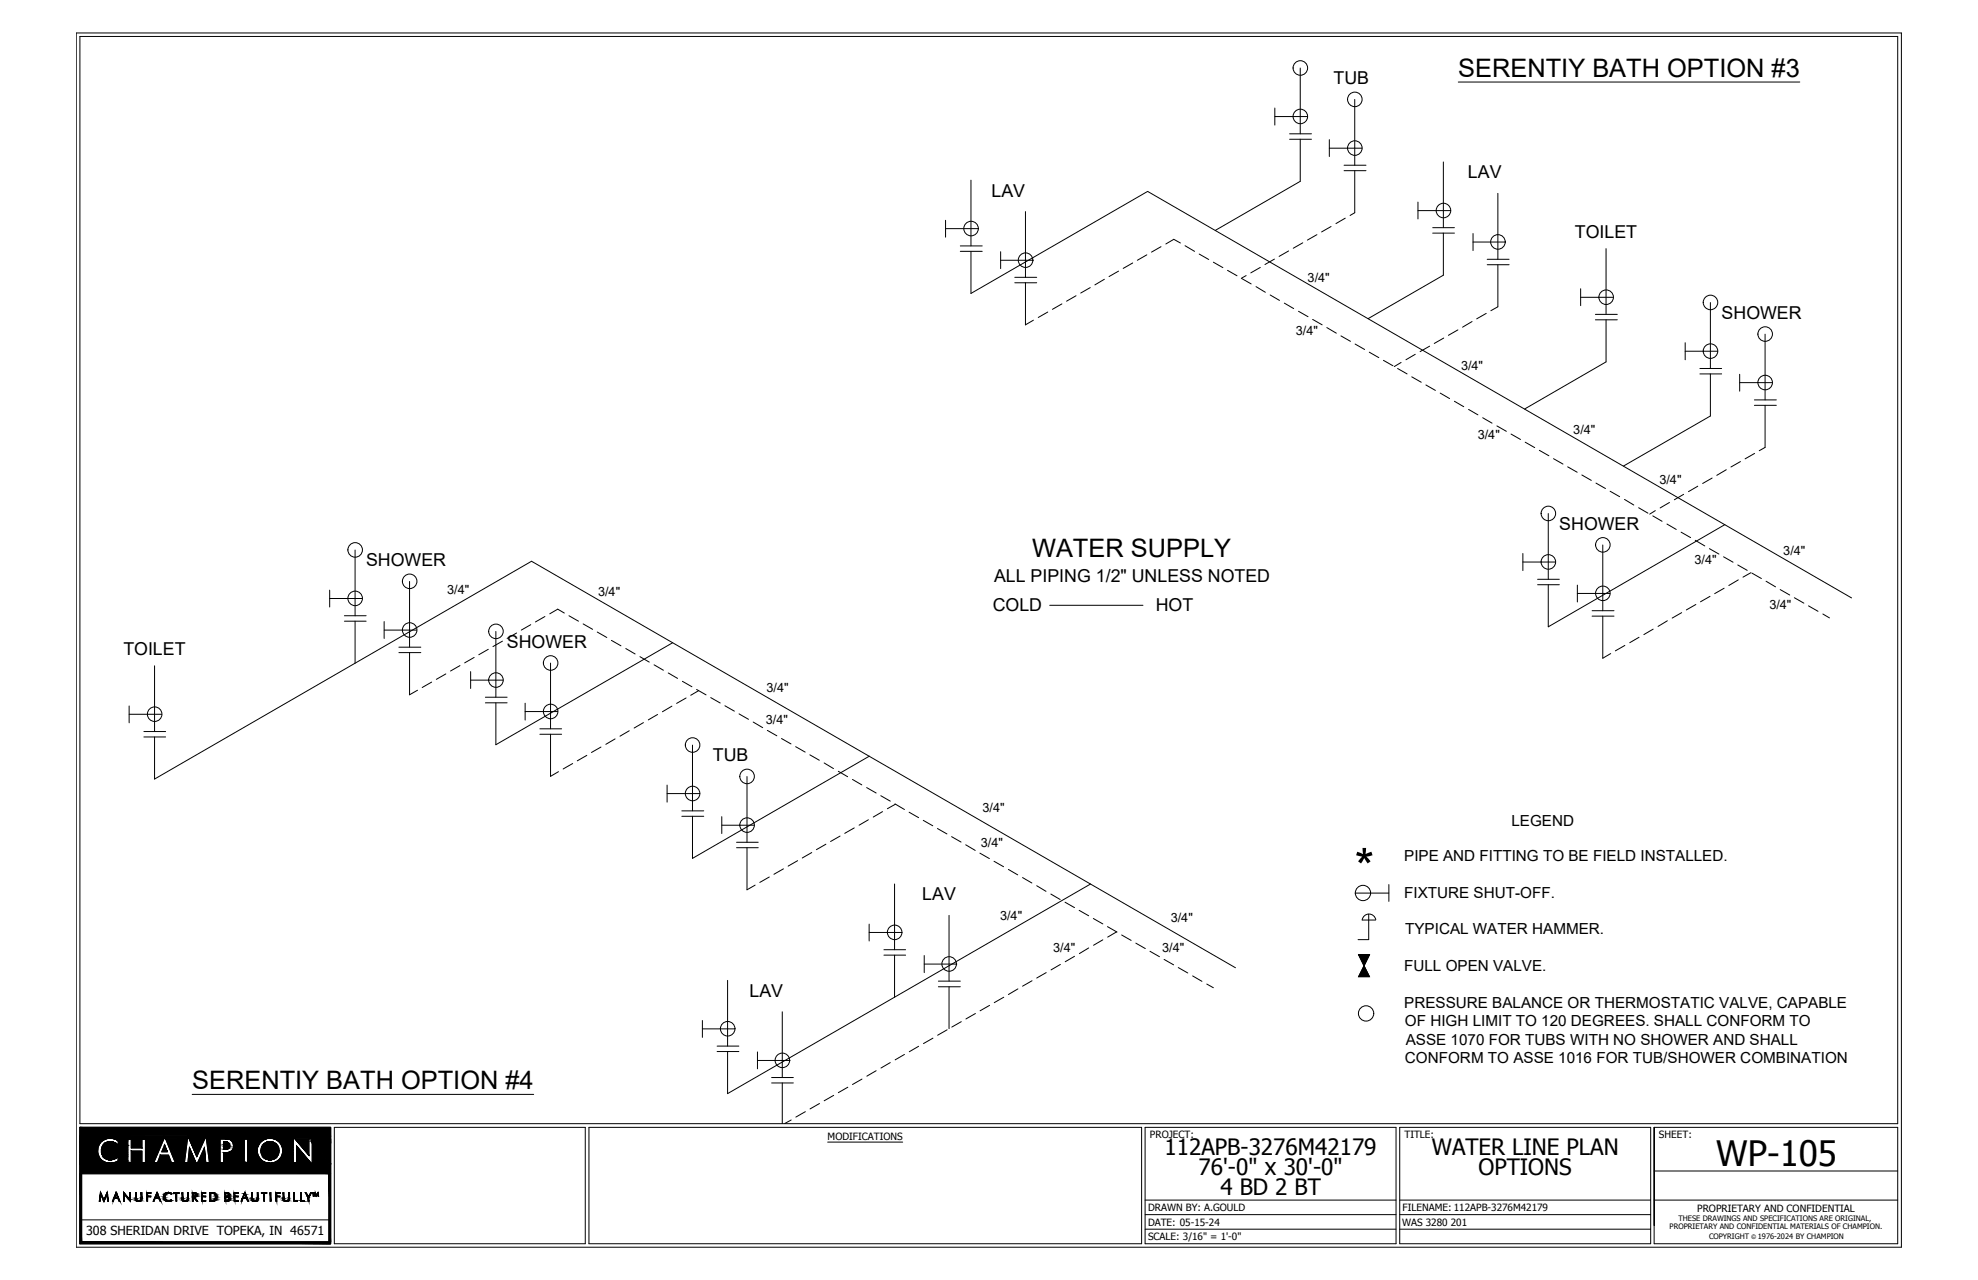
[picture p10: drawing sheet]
<svg xmlns="http://www.w3.org/2000/svg" width="432mm" height="279mm" viewBox="0 0 432 279" stroke-linecap="round" stroke-linejoin="round" font-family="sans-serif">
<defs><g id="words">
<text font-size="11.1" x="295.7" y="193.2">*</text>
<text font-size="7.6" x="374.6" y="254.5">WP-105</text>
<g font-size="5.5">
<text x="318.3" y="16.7">SERENTIY BATH OPTION #3</text>
<text x="225.3" y="121.6">WATER SUPPLY</text>
<text x="42" y="237.7">SERENTIY BATH OPTION #4</text>
</g>
<g font-size="4.9">
<text x="254.2" y="252.2">112APB-3276M42179</text>
<text x="261.7" y="256.6">76'-0&quot; x 30'-0&quot;</text>
<text x="312.5" y="252.2">WATER LINE PLAN</text>
<text x="322.7" y="256.6">OPTIONS</text>
<text x="266.4" y="260.9">4 BD 2 BT</text>
</g>
<g font-size="3.9">
<text x="291.1" y="18.4">TUB</text>
<text x="320.5" y="38.9">LAV</text>
<text x="216.5" y="42.9">LAV</text>
<text x="343.8" y="52">TOILET</text>
<text x="375.8" y="69.6">SHOWER</text>
<text x="340.4" y="115.6">SHOWER</text>
<text x="79.9" y="123.6">SHOWER</text>
<text x="217" y="127.1">ALL PIPING 1/2&quot; UNLESS NOTED</text>
<text x="216.7" y="133.3">COLD</text>
<text x="252.3" y="133.3">HOT</text>
<text x="26.9" y="143">TOILET</text>
<text x="110.7" y="141.4">SHOWER</text>
<text x="155.6" y="166.2">TUB</text>
<text x="201.3" y="196.6">LAV</text>
<text x="163.6" y="217.6">LAV</text>
</g>
<g font-size="3.3">
<text x="329.9" y="180.2">LEGEND</text>
<text x="306.5" y="187.9">PIPE AND FITTING TO BE FIELD INSTALLED.</text>
<text x="306.5" y="196">FIXTURE SHUT-OFF.</text>
<text x="306.7" y="204">TYPICAL WATER HAMMER.</text>
<text x="306.5" y="212">FULL OPEN VALVE.</text>
<text x="306.5" y="220">PRESSURE BALANCE OR THERMOSTATIC VALVE, CAPABLE</text>
<text x="306.7" y="224">OF HIGH LIMIT TO 120 DEGREES. SHALL CONFORM TO</text>
<text x="306.7" y="232">CONFORM TO ASSE 1016 FOR TUB/SHOWER COMBINATION</text>
<text x="306.9" y="228">ASSE 1070 FOR TUBS WITH NO SHOWER AND SHALL</text>
</g>
<g font-size="2.8">
<text x="285.5" y="61.5">3/4&quot;</text>
<text x="282.9" y="73">3/4&quot;</text>
<text x="318.9" y="80.9">3/4&quot;</text>
<text x="322.6" y="95.8">3/4&quot;</text>
<text x="343.5" y="94.7">3/4&quot;</text>
<text x="362.2" y="105.6">3/4&quot;</text>
<text x="369.9" y="123.1">3/4&quot;</text>
<text x="389.3" y="121.2">3/4&quot;</text>
<text x="97.6" y="129.6">3/4&quot;</text>
<text x="130.6" y="130.1">3/4&quot;</text>
<text x="386.2" y="132.9">3/4&quot;</text>
<text x="167.3" y="151">3/4&quot;</text>
<text x="167.2" y="158.1">3/4&quot;</text>
<text x="214.5" y="177.2">3/4&quot;</text>
<text x="214.1" y="184.9">3/4&quot;</text>
<text x="218.3" y="200.8">3/4&quot;</text>
<text x="255.6" y="201.3">3/4&quot;</text>
<text x="229.9" y="207.7">3/4&quot;</text>
<text x="253.7" y="207.9">3/4&quot;</text>
</g>
<text font-size="2.7" x="18.8" y="269.5">308 SHERIDAN DRIVE TOPEKA, IN 46571</text>
<g font-size="2.2">
<text x="180.7" y="248.8">MODIFICATIONS</text>
<text x="251" y="248.5">PROJECT:</text>
<text x="306.6" y="248.5">TITLE:</text>
<text x="362.2" y="248.5">SHEET:</text>
<text x="250.6" y="264.3">DRAWN BY: A.GOULD</text>
<text x="250.6" y="267.5">DATE: 05-15-24</text>
<text x="306.1" y="267.5">WAS 3280 201</text>
<text x="306.2" y="264.3">FILENAME: 112APB-3276M42179</text>
<text x="370.5" y="264.5">PROPRIETARY AND CONFIDENTIAL</text>
<text x="250.6" y="270.7">SCALE: 3/16&quot; = 1'-0&quot;</text>
</g>
<g font-size="1.6">
<text x="364.5" y="268.4">PROPRIETARY AND CONFIDENTIAL MATERIALS OF CHAMPION.</text>
<text x="366.4" y="266.6">THESE DRAWINGS AND SPECIFICATIONS ARE ORIGINAL,</text>
<text x="373.1" y="270.6">COPYRIGHT</text>
<text x="383.8" y="270.6">1976-2024 BY CHAMPION</text>
</g>
<text font-size="1.4" x="382.4" y="270.6">©</text>
</g></defs>
<g fill="none" stroke="#000" stroke-width=".22">
<path d="M16.6 7.2h398.5v265h-398.5zM17.4 8h396.9v237.3h-396.9zM283.8 14.9v14.3M318.3 17.9h74.6M212 39.3v14.4M278.3 23.6v3.7M278.3 25.4h7.1M281.5 30.4h4.8M281.5 29.2h4.8M283.8 30.4v9.2l-18.5 10.7M290.2 30.5v3.7M290.2 32.3h7.1"/>
<path d="M293.4 37.3h4.8M293.4 36.1h4.8M295.7 21.7v14.4M295.7 37.3v9.1l-1 .6M315.1 35.3v14.4M206.4 48.1v3.7M206.4 49.9h7.1M209.6 54.9h4.8M209.6 53.7h4.8M212 54.9v9.2l38.5-22.3 153.7 88.7M218.4 54.9v3.7M218.4 56.8h7.2"/>
<path d="M223.9 46.2v14.3M244.2 59.2l-2.1 1.2M247.3 57.4l-2.1 1.2M250.4 55.6l-2.1 1.2M253.4 53.8l-2 1.2M257.7 53l-1.5-.8-1.7 1.1M258.7 53.6l2.1 1.3M261.8 55.5l2.1 1.1M264.9 57.2l2.1 1.2M268 59l2 1.2M275.1 58.4l-2.1 1.2M278.2 56.6l-2.1 1.1"/>
<path d="M281.3 54.8l-2.1 1.2M284.4 53l-2.1 1.2M287.5 51.2l-2.1 1.2M290.6 49.4l-2.1 1.2M293.7 47.6l-2.1 1.2M309.5 44.1v3.7M309.5 46h7.2M312.8 50.9h4.7M312.8 49.7h4.7M315.1 50.9v9.2l-16.4 9.5M321.6 51v3.7M321.6 52.8h7.1"/>
<path d="M324.7 57.8h4.7M324.7 56.6h4.7M327 42.2v14.4M327 57.8v9.2l-1.5 .8M350.6 54.3v14.3M221.5 61.7h4.8M221.5 60.5h4.8M223.9 61.7v9.2l1.7-1M228.7 68.1l-2 1.2M231.8 66.3l-2.1 1.2M234.9 64.6l-2.1 1.1M238 62.8l-2.1 1.2"/>
<path d="M241.1 61l-2.1 1.2M271.1 60.8l2 1.2M272 60.2l-1 .5M274.2 62.6l2 1.2M277.3 64.4l2 1.2M280.4 66.2l2 1.2M283.5 67.9l2 1.2M286.6 69.7l2 1.2M289.6 71.5l2.1 1.2M292.7 73.3l2.1 1.2M295.8 75.1l2.1 1.2M298.9 76.9l2.1 1.2"/>
<path d="M302 78.7l2.1 1.1M305.9 79.1l-1.5 .9M308.9 77.3l-2 1.2M312.1 75.6l-2.1 1.2M315.2 73.8l-2.1 1.2M318.3 72l-2.1 1.2M321.4 70.2l-2.1 1.2M324.4 68.4l-2 1.2M345.1 63v3.7M345.1 64.9h7.1M348.3 69.8h4.8M348.3 68.6h4.8"/>
<path d="M350.6 69.8v9.2l-17.8 10.3M367.9 74.8v3.7M367.9 76.7h7.1M373.4 66v14.4M385.3 72.9v14.4M305.1 80.4l2.1 1.2M308.2 82.3l2.1 1.1M311.3 84l2.1 1.2M314.4 85.8l2 1.2M317.5 87.6l2 1.2M320.6 89.4l2 1.2M323.7 91.2l2 1.2"/>
<path d="M326.8 93l2 1.1M329.9 94.7l2 1.2M333 96.5l2 1.2M336 98.3l2.1 1.2M371.1 81.6h4.7M371.1 80.4h4.7M373.4 81.6v9.2l-19 10.9M379.8 81.7v3.7M379.8 83.5h7.1M383 88.5h4.8M383 87.3h4.8M383 99l-2 1.2"/>
<path d="M385.3 88.5v9.2l-1.3 .7M338 112.1v14.3M339.1 100.1l2.1 1.2M342.2 101.9l2.1 1.2M345.3 103.7l2.1 1.2M348.4 105.5l2.1 1.1M349.9 119v14.3M351.5 107.2l2.1 1.2M354.6 109l2.1 1.2M357.7 110.8l2 1.2M360.8 112.6l2 1.2M361.4 111.5l-1.3 .7"/>
<path d="M363.9 114.4l2 1.2M364.4 109.7l-2 1.2M367 116.2l2.1 1.1M367.5 107.9l-2 1.2M370.1 117.9l2.1 1.3M370.6 106.1l-2 1.2M373.2 119.8l2 1.1M373.8 104.4l-2.1 1.1M376.6 114.5l-38.6 22.3v-9.2M376.9 102.5l-2.1 1.3M379.9 100.8l-2 1.1M72 128.8v3.7"/>
<path d="M72 130.6h7.1M75.2 135.6h4.7M75.2 134.4h4.7M77.5 120.1v14.3M77.5 135.6v9.2M83.9 135.7v3.7M83.9 137.5h7.1M89.4 126.9v14.4M108.2 137.8v14.4M109.7 140l-2.1 1.1M112.8 138.2l-2.1 1.2M115.9 136.4l-2.1 1.1"/>
<path d="M119 134.6l-2.1 1.2M123.2 133.8l-1.4-.8-1.8 1M124.2 134.4l2.1 1.2M127.3 136.2l2.1 1.2M130.4 138l2.1 1.1M133.5 139.8l2.1 1.2M229.2 132.1h20.3M332.4 120.8v3.7M332.4 122.7h7.2M335.7 127.6h4.7M335.7 126.4h4.7M344.3 127.7v3.7"/>
<path d="M344.3 129.5h7.2M347.6 134.5h4.7M347.6 133.3h4.7M349.9 134.5v9.2l1.7-1M357.8 139.1l-2 1.2M360.9 137.3l-2 1.2M364 135.5l-2.1 1.2M367.1 133.7l-2.1 1.2M370.2 132l-2.1 1.1M373.3 130.2l-2.1 1.2M376.3 121.5l2 1.2M376.4 128.4l-2.1 1.2"/>
<path d="M379.3 123.3l2.1 1.2M379.5 126.6l-2.1 1.2M382.2 125l-1.7 1M382.4 125.1l2.1 1.2M385.5 126.9l2.1 1.2M388.6 128.7l2.1 1.2M391.7 130.5l2.1 1.2M394.8 132.2l2.1 1.2M397.9 134l1.5 .9M28.2 154.1v3.7M28.2 155.9h7.1M31.4 159.7h4.8"/>
<path d="M33.7 145.3v14.4M87.1 142.5h4.8M87.1 141.3h4.8M89.4 142.5v9.1M91.1 150.7l-1.7 1M94.2 148.9l-2 1.2M97.3 147.1l-2.1 1.2M100.4 145.3l-2.1 1.2M102.7 146.6v3.7M102.7 148.5h7.2M103.5 143.5l-2.1 1.2M106 153.4h4.7"/>
<path d="M106 152.2h4.7M106.6 141.7l-2.1 1.2M114.6 153.5v3.7M114.6 155.3h7.2M117.9 159.1h4.7M120.2 144.7v14.4M136.6 141.6l2 1.1M137.4 159.5l-2.1 1.2M139.7 143.3l2 1.2M140.5 157.7l-2.1 1.2M142.8 145.1l2 1.2M143.6 156l-2.1 1.1"/>
<path d="M145.9 146.9l2 1.2M146.7 154.1l-2.1 1.3M146.9 140.3l-38.7 22.3v-9.2M149 148.7l2 1.2M149.8 152.4l-2.1 1.1M152.1 150.5l2 1.2M152.5 150.7l-1.7 1.1M155.2 152.3l2 1.2M158.2 154.1l2.1 1.1M161.3 155.8l2.1 1.2M164.4 157.6l2.1 1.2M167.5 159.4l2.1 1.2"/>
<path d="M354.7 140.9l-2.1 1.2M31.4 160.9h4.8M33.7 160.9v9.2l82.3-47.6 153.7 88.7M117.9 160.3h4.7M120.2 160.3v9.2l1.7-1.1M125 166.7l-2.1 1.2M128.1 164.9l-2.1 1.2M131.2 163.1l-2.1 1.2M134.3 161.3l-2.1 1.2M145.6 171.4v3.7M145.6 173.2h7.2M148.8 178.2h4.8"/>
<path d="M148.8 177h4.8M151.2 162.6v14.4M157.6 178.3v3.6M163.1 169.5v14.4M170.6 161.2l2.1 1.2M173.7 163l2.1 1.2M176.8 164.8l2.1 1.1M179.9 166.5l2 1.3M183 168.4l2 1.1M186.1 170.1l2 1.2M189.2 171.9l2.1 1.2M189.6 178.9l-2.1 1.2"/>
<path d="M189.8 165.1l-38.6 22.3v-9.2M192.3 173.7l2.1 1.2M192.7 177.2l-2.1 1.2M195.4 175.5l2 1.2M195.5 175.6l-1.8 .9M198.5 177.3l2 1.2M201.5 179.1l2.1 1.2M157.6 180.1h7.1M160.8 185h4.7M160.8 183.9h4.7M163.1 185v9.2l1.7-1M167.9 191.4l-2 1.2"/>
<path d="M171 189.7l-2 1.1M174.1 187.9l-2.1 1.2M177.2 186.1l-2.1 1.2M180.3 184.3l-2.1 1.2M183.4 182.5l-2.1 1.2M186.5 180.7l-2.1 1.2M195.3 193v14.3M204.6 180.8l2.1 1.2M207.2 199.8v14.4M207.7 182.6l2.1 1.2M210.8 184.4l2.1 1.2M213.9 186.2l2.1 1.2"/>
<path d="M217 188l2.1 1.2M220.1 189.8l2.1 1.2M223.2 191.6l2.1 1.1M226.3 193.3l2 1.3M229.4 195.2l2 1.1M232.5 196.9l2.1 1.2M235.6 198.7l2.1 1.2M238.1 193l-79.3 45.7v-9.2M295.8 194.9h7.4M298.8 199.6v5.5h-2.3M303.2 193.1v3.7M158.8 214v14.3"/>
<path d="M189.7 201.7v3.7M189.7 203.5h7.1M193 208.5h4.7M193 207.3h4.7M195.3 208.5v9.2M201.8 208.6v3.7M201.8 210.4h7.1M204.9 215.4h4.7M204.9 214.2h4.7M207.2 215.4v9.1M216 219.5l-2 1.1M219.1 217.7l-2.1 1.2"/>
<path d="M222.2 215.9l-2.1 1.2M225.3 214.1l-2.1 1.2M228.4 212.3l-2.1 1.2M231.5 210.5l-2.1 1.2M234.6 208.7l-2.1 1.2M237.7 206.9l-2.1 1.3M238.7 200.5l2 1.2M240.7 205.1l-2 1.2M241.8 202.3l2 1.2M243.8 203.4l-2 1.2M244.9 204.1l2 1.2M247.9 205.9l2.1 1.2"/>
<path d="M251 207.6l2.1 1.2M254.1 209.4l2.1 1.2M257.2 211.2l2.1 1.2M260.3 213l2.1 1.2M263.4 214.8l1.5 .8M296.6 208.4h2.4l-1.2 2.4 1.2 2.4h-2.4l1.2-2.4zM296.6 208.4h2.4zM297.3 200.8h3M297.4 200.8a1.5 1.5 0 0 1 1.5-1.3 1.5 1.5 0 0 1 1.4 1.3M42 238.9h74.5M153.3 222.8v3.6M153.3 224.6h7.1"/>
<path d="M156.5 229.5h4.8M156.5 228.3h4.8M165.4 229.6v3.7M165.4 231.5h7.1M168.4 236.4h4.8M168.4 235.2h4.8M170.8 220.9v14.3M170.8 236.4v8.8M182 239.1l-2.1 1.2M185.1 237.3l-2.1 1.2M188.2 235.5l-2.1 1.2M191.3 233.7l-2.1 1.2"/>
<path d="M194.4 231.9l-2.1 1.2M197.4 230.2l-2 1.2M200.5 228.4l-2 1.2M203.7 226.6l-2.1 1.2M206.8 224.8l-2.1 1.2M209.8 223l-2 1.2M212.9 221.2l-2 1.2M17.4 246.1h54.8v25.4h-54.8zM17.8 256.2h54v14.9h-54zM22.1 249.2a2.84 2.84 0 0 1 3.7-.1v.9a2.07 2.07 0 0 0-3.2-.1 2.07 2.07 0 0 0 .7 3.2 2.55 2.55 0 0 0 2.5-.6v.9a2.8 2.8 0 0 1-3.8-.4 2.8 2.8 0 0 1 .1-3.8zM27.9 248.6h.8v2h2.3v-2h.7v5.2h-.7v-2.6h-2.3v2.6h-.8zM35.9 249.9l.6 1.5h-1.2z"/>
<path d="M36 248.2l2.3 5.6h-.9l-.6-1.7h-1.8l-.6 1.7h-.8zM41 247.9l2 4.6 2-4.6 .7 5.9h-.8l-.3-3.3-1.6 3.7-1.6-3.7-.4 3.3h-.7zM48 248.6h1.1a1.53 1.53 0 0 1 1.9 1.4 1.53 1.53 0 0 1-1.8 1.6h-.4v2.2h-.8zM48.8 249.3a.93 .93 0 0 1 1.1 .2 .93 .93 0 0 1 .2 1 1.13 1.13 0 0 1-1.3 .4zM53.3 248.6h.8v5.2h-.8zM53.5 253.6h.1M64 248.1l3.4 4.1v-3.6h.8v5.6l-3.5-4.1v3.7h-.7zM68.7 248.9l.3 .1v.3l-.1-.2-.2 .2zM68.8 248.9l.2 .2h-.2zM69 249.1h.1M73 246.1h54.8v25.4h-54.8zM128.6 246.1h120.6v25.4h-120.6z"/>
<path d="M172.7 244.5l-1.4 .7M175.8 242.7l-2.1 1.1M178.9 240.9l-2.1 1.2M180.7 249.3h16.4M250 246.1h54.8v25.4h-54.8zM305.6 246.1h54.7v25.4h-54.7zM361.1 246.1h53.2v25.4h-53.2v-25.4v21.4M361.1 255.6h53.2M17.8 266.3h54M21.9 260.2l.8 1.7 .7-1.7 .3 2h-.2l-.1-1.4-.7 1.5-.7-1.5-.2 1.4h-.1zM25.4 260.2l.8 2h-.2l-.3-.6h-.7l-.3 .6h-.1zM25.4 260.6l.3 .9h-.7z"/>
<path d="M27 260.2l1.3 1.6v-1.5h.2v2l-1.4-1.6v1.5h-.1zM29.6 260.3h.2v1.3a.51 .51 0 0 0 .5 .5 .51 .51 0 0 0 .5-.5v-1.3h.2v1.2a.7 .7 0 0 1-.7 .8 .7 .7 0 0 1-.7-.8zM32 260.3h1v.2h-.8v.6h.7v.1h-.7v1h-.2zM34.3 260.6l.3 .9h-.6zM34.3 260.2l.8 2h-.2l-.2-.6h-.8l-.3 .6h-.2zM36 260.6l.8-.3 .6 .2v.2a.85 .85 0 0 0-1.2 0 .85 .85 0 0 0 0 1.2 .85 .85 0 0 0 1.2 0 .84 .84 0 0 1-1.2 .2l-.1-.1a1.07 1.07 0 0 1-.1-1.4zM37.9 260.3h1.2v.2h-.5v1.7h-.2v-1.7h-.5zM39.8 260.3h.1v1.3a.51 .51 0 0 0 .5 .5 .51 .51 0 0 0 .5-.5v-1.3h.2v1.2a.68 .68 0 0 1-.7 .8 .68 .68 0 0 1-.6-.8zM42 260.3a.61 .61 0 0 1 .8 .1 .61 .61 0 0 1 0 .8l-.3 .1 .6 .9h-.2l-.7-.9v.9h-.2zM42.2 260.5a.39 .39 0 0 1 .6 .3 .39 .39 0 0 1-.6 .4zM44 260.3h.9v.2h-.7v.6h.7v.1h-.7v.8h.7v.2h-.9zM45.8 260.3a1.03 1.03 0 0 1 1.4 .6 1.03 1.03 0 0 1-.6 1.3h-.8z"/>
<path d="M46 260.5a.84 .84 0 0 1 1.1 .8 .84 .84 0 0 1-1.1 .8zM49.1 260.3a.64 .64 0 0 1 .7 0 .64 .64 0 0 1 .3 .7l-.3 .2a.54 .54 0 0 1 .4 .7 .54 .54 0 0 1-.8 .3h-.3zM49.3 261.3a.45 .45 0 0 1 .6 .1 .45 .45 0 0 1 0 .6l-.6 .1zM49.3 260.5a.42 .42 0 0 1 .5 0 .42 .42 0 0 1 0 .6l-.5 .1zM51.1 260.3h.9v.2h-.7v.6h.7v.1h-.7v.8h.7v.2h-.9zM53.4 260.6l.4 .9h-.7zM53.5 260.2l.8 2h-.2l-.3-.6h-.8l-.2 .6h-.2zM54.9 260.3h.2v1.3a.53 .53 0 0 0 .5 .5 .53 .53 0 0 0 .6-.5v-1.3h.1v1.2a.7 .7 0 0 1-.7 .8 .7 .7 0 0 1-.7-.8zM57.1 260.3h1.2v.2h-.6v1.7h-.1v-1.7h-.5zM59 260.3h.1v1.9h-.1zM59 262.2h.1M60.2 260.3h1v.2h-.8v.6h.7v.1h-.7v1h-.2z"/>
<path d="M61.8 260.3h.2v1.3a.51 .51 0 0 0 .5 .5 .51 .51 0 0 0 .5-.5v-1.3h.2v1.2a.7 .7 0 0 1-.7 .8 .7 .7 0 0 1-.7-.8zM64.1 260.3h.2v1.7h.6v.2h-.8zM65.6 260.3h.2v1.7h.6v.2h-.8zM66.6 260.3h.2l.6 .9 .5-.9h.1l-.6 1.1v.8h-.2v-.8zM68.2 260.4h.5h-.2v.7l-.1-.7zM68.8 260.3l.3 .7 .3-.7 .2 .8-.2-.6-.3 .6-.2-.6-.2 .6zM250 268.3h54.8M250 265.1h54.8M250 262h54.8M305.6 268.3h54.7M305.6 265.1h54.7M305.6 262h54.7"/>
<path d="M361.1 262h53.2"/>
<circle cx="283.9" cy="14.8" r="1.59"/>
<circle cx="283.9" cy="25.4" r="1.59"/>
<circle cx="295.8" cy="21.7" r="1.59"/>
<circle cx="295.8" cy="32.3" r="1.59"/>
<circle cx="212" cy="49.9" r="1.59"/>
<circle cx="223.9" cy="56.8" r="1.59"/>
<circle cx="315.1" cy="46" r="1.59"/>
<circle cx="327" cy="52.8" r="1.59"/>
<circle cx="350.6" cy="64.9" r="1.59"/>
<circle cx="373.4" cy="66" r="1.59"/>
<circle cx="373.4" cy="76.6" r="1.59"/>
<circle cx="385.3" cy="72.9" r="1.59"/>
<circle cx="385.3" cy="83.5" r="1.59"/>
<circle cx="338" cy="112.1" r="1.59"/>
<circle cx="349.9" cy="118.9" r="1.59"/>
<circle cx="77.5" cy="120" r="1.59"/>
<circle cx="77.5" cy="130.6" r="1.59"/>
<circle cx="89.4" cy="137.5" r="1.59"/>
<circle cx="89.4" cy="126.9" r="1.59"/>
<circle cx="108.3" cy="137.8" r="1.59"/>
<circle cx="338" cy="122.7" r="1.59"/>
<circle cx="349.9" cy="129.5" r="1.59"/>
<circle cx="33.8" cy="155.9" r="1.59"/>
<circle cx="108.3" cy="148.4" r="1.59"/>
<circle cx="120.2" cy="155.3" r="1.59"/>
<circle cx="120.2" cy="144.7" r="1.59"/>
<circle cx="151.2" cy="173.2" r="1.59"/>
<circle cx="151.2" cy="162.6" r="1.59"/>
<circle cx="163.1" cy="169.5" r="1.59"/>
<circle cx="163.1" cy="180.1" r="1.59"/>
<circle cx="297.5" cy="194.9" r="1.67"/>
<circle cx="195.3" cy="203.5" r="1.59"/>
<circle cx="207.2" cy="210.4" r="1.59"/>
<circle cx="158.9" cy="224.6" r="1.59"/>
<circle cx="170.8" cy="231.5" r="1.59"/>
<circle cx="298.2" cy="221.2" r="1.67"/>
<circle cx="58.9" cy="251.2" r="2.75"/>
<circle cx="58.9" cy="251.2" r="2"/>
<circle cx="68.9" cy="249.1" r=".38"/>
<circle cx="68.9" cy="249.1" r=".35"/>
</g>
<g fill="#000" stroke="#000" stroke-width=".22">
<path d="M296.6 208.4h2.4l-1.2 2.4zM297.8 210.8l1.2 2.4h-2.4zM23.3 253.1h1.5zM23.8 253.2h.6zM35.9 249.9l.1 .1zM58.6 253.2h.7zM64.4 248.6l3 3.5zM64.4 248.6h3v3.5zM68.8 249.1h.2zM69 249.3h.2zM22.5 261.9h.3l-.1 .4zM22.5 261.9l.2 .4z"/>
<path d="M36.6 262.3h.3zM36.7 260.3h.1zM37.3 262h.1zM42.5 261.2h.3zM46.7 262h.3zM47 260.9h.2zM49.8 261.4h.3zM50 261.5h.2z"/>
<path d="M17.4 248.5h18.4zM17.4 248.5h18.4z"/>
<path d="M17.4 253.9h6.6zM17.4 253.9h6.6z"/>
<path d="M17.4 254.2h25.6zM17.4 254.2h25.6z"/>
<path d="M17.4 256.2l.4 14.9v-14.9zM17.4 256.2l.4 14.9h-.4z"/>
<path d="M17.4 251.2l3.9 .3v-.3zM17.4 251.2l3.9 .3h-3.9z"/>
<path d="M17.4 251.5l4 .4-.1-.4zM17.4 251.5l4 .4h-4z"/>
<path d="M17.4 250.8l3.9 .4 .1-.4zM17.4 250.8l3.9 .4h-3.9z"/>
<path d="M17.4 250.4l4 .4v-.4zM17.4 250.4l4 .4h-4z"/>
<path d="M17.4 251.9l4.1 .4-.1-.4zM17.4 251.9l4.1 .4h-4.1z"/>
<path d="M17.4 250.1l4 .3 .1-.3zM17.4 250.1l4 .3h-4z"/>
<path d="M17.4 252.3l4.2 .2-.1-.2zM17.4 252.3l4.2 .2h-4.2z"/>
<path d="M17.4 252.5l4.4 .4-.2-.4zM17.4 252.5l4.4 .4h-4.4z"/>
<path d="M17.4 249.8l4.1 .3 .2-.3zM17.4 249.8l4.1 .3h-4.1z"/>
<path d="M17.4 252.9l4.7 .3-.3-.3zM17.4 252.9l4.7 .3h-4.7z"/>
<path d="M17.4 249.4l4.3 .4 .2-.4zM17.4 249.4l4.3 .4h-4.3z"/>
<path d="M17.4 249.2l4.5 .2 .2-.2zM17.4 249.2l4.5 .2h-4.5z"/>
<path d="M17.4 253.2l4.9 .1-.2-.1zM17.4 253.2l4.9 .1h-4.9z"/>
<path d="M17.4 253.3l5.2 .2-.3-.2zM17.4 253.3l5.2 .2h-5.2z"/>
<path d="M17.4 249l4.7 .2 .3-.2zM17.4 249l4.7 .2h-4.7z"/>
<path d="M22.5 250h5.4zM22.5 250h5.4z"/>
<path d="M17.4 253.5l5.6 .2-.4-.2zM17.4 253.5l5.6 .2h-5.6z"/>
<path d="M17.4 248.8l5 .2 .3-.2zM17.4 248.8l5 .2h-5z"/>
<path d="M17.4 248.7l5.3 .1 .3-.1zM17.4 248.7l5.3 .1h-5.3z"/>
<path d="M17.4 253.7l5.9 .1-.3-.1zM17.4 253.7l5.9 .1h-5.9z"/>
<path d="M17.4 253.8l6.3 .1zM17.4 253.8l6.3 .1z"/>
<path d="M17.4 248.5l5.6 .2 .4-.2zM17.4 248.5l5.6 .2h-5.6z"/>
<path d="M17.4 253.9h6.6zM17.4 253.9h6.6z"/>
<path d="M17.4 248.5h6.3zM17.4 248.5h6z"/>
<path d="M23.8 253.2h.3zM24 253.2h.1z"/>
<path d="M17.4 248.5h6.6zM17.4 248.5h6.3z"/>
<path d="M24.1 249.2h.3zM23.7 249.2h.7z"/>
<path d="M23.7 249.2h.8zM23.7 249.2h.8z"/>
<path d="M23.6 253.2h.9zM23.6 253.2h.8z"/>
<path d="M23.7 249.2l1 .1zM23.4 249.3h1.3z"/>
<path d="M23.4 249.3h1.4zM23.3 249.3h1.5z"/>
<path d="M23.4 253.1h1.3zM23.4 253.1l1.1 .1z"/>
<path d="M23.3 253.1h1.5zM23.3 253.1h1.4z"/>
<path d="M23.3 249.3l1.6 .1zM23.2 249.4h1.7z"/>
<path d="M23.2 253h1.7zM23.2 253l1.6 .1zM23.3 253.1h1.5z"/>
<path d="M24.9 253.8h17.9zM24.9 253.8h17.9z"/>
<path d="M23.2 249.4h1.8zM23.1 249.4h1.9z"/>
<path d="M23.1 249.4l2.1 .2-.2-.2zM22.9 249.6l.2-.2 2.1 .2z"/>
<path d="M23 252.9l1.9 .1 .2-.1zM23 252.9l1.9 .1h-1.7z"/>
<path d="M22.9 249.6h2.4zM22.9 249.6h2.4z"/>
<path d="M22.9 252.9h2.3zM22.9 252.9h2.2z"/>
<path d="M22.9 249.6l2.6 .1-.2-.1zM22.7 249.7l.2-.1 2.6 .1z"/>
<path d="M22.8 252.7l2.4 .2 .2-.2zM22.8 252.7l2.4 .2h-2.3z"/>
<path d="M22.7 249.7l3.1 .3-.3-.3zM22.7 249.7l3.1 .3h-3.3z"/>
<path d="M22.7 252.6h2.9zM22.7 252.6l2.7 .1z"/>
<path d="M22.6 252.6h3zM22.6 252.6h3z"/>
<path d="M22.5 252.5l3.1 .1 .2-.1zM22.5 252.5l3.1 .1h-3z"/>
<path d="M24.9 248.6h3zM24.9 248.6h3z"/>
<path d="M25 248.6l2.9 .2v-.2zM25 248.6l2.9 .2h-2.5z"/>
<path d="M25.4 248.8l2.5 .2v-.2zM25.4 248.8l2.5 .2h-2.2z"/>
<path d="M25.7 249l2.2 .1v-.1zM25.7 249l2.2 .1h-2.1z"/>
<path d="M25.8 249.1l2.1 .9v-.9zM25.8 249.1l2.1 .9h-2.1z"/>
<path d="M22.5 250l5.4 .3v-.3zM22.5 250l5.4 .3h-5.6z"/>
<path d="M22.3 250.3l5.6 .3v-.3zM22.3 250.3l5.6 .3h-5.7z"/>
<path d="M22.2 250.6l5.7 .3v-.3zM22.2 250.6l5.7 .3h-5.8z"/>
<path d="M22.1 250.9l5.8 .3v-.3zM22.1 250.9l5.8 .3h-5.8z"/>
<path d="M22.1 251.2l5.8 .3v-.3zM22.1 251.2l5.8 .3h-5.8z"/>
<path d="M22.1 251.5l5.8 .4v-.4zM22.1 251.5l5.8 .4h-5.7z"/>
<path d="M22.2 251.9l5.7 .1v-.1zM22.2 251.9l5.7 .1h-5.6z"/>
<path d="M22.3 252l5.6 .3v-.3zM22.3 252l5.6 .3h-5.5z"/>
<path d="M22.4 252.3l5.5 .2v-.2zM22.4 252.3l5.5 .2h-5.4z"/>
<path d="M25.8 252.5l2.1 .9v-.9zM25.8 252.5l2.1 .9h-2.1z"/>
<path d="M25.8 253.4l2.1 .2v-.2zM25.4 253.6l.4-.2 2.1 .2z"/>
<path d="M25.4 253.6l2.5 .1v-.1zM25 253.7l.4-.1 2.5 .1z"/>
<path d="M25 253.7l2.9 .1zM24.9 253.8h3z"/>
<path d="M28.7 248.6l2.3 2v-2zM28.7 248.6l2.3 2h-2.3z"/>
<path d="M28.7 251.2l2.3 2.6v-2.6zM28.7 251.2l2.3 2.6h-2.3z"/>
<path d="M24.8 248.6h11zM24.8 248.6h11z"/>
<path d="M31.7 248.6l1.9 5.2 2.2-5.2zM31.7 248.6l1.9 5.2h-1.9z"/>
<path d="M24 248.5h11.8zM24 248.5h11.8z"/>
<path d="M24.5 248.5h11.3zM24.5 248.5l11.3 .1z"/>
<path d="M35.9 250l.6 1.4zM35.9 250l.6 1.4h-1.2z"/>
<path d="M17.4 248.2l18.4 .3 .2-.3zM17.4 248.2l18.4 .3h-18.4z"/>
<path d="M35 252.1l2.4 1.7-.6-1.7zM35 252.1l2.4 1.7h-3z"/>
<path d="M36.1 248.5l4.2 5.3 .6-5.3zM36.1 248.5l4.2 5.3h-2z"/>
<path d="M36 248.2l4.9 .3 .1-.3zM36 248.2l4.9 .3h-4.8z"/>
<path d="M41 247.9h31.2zM41 247.9h31.2z"/>
<path d="M17.4 247.9l23.6 .3v-.3zM17.4 247.9l23.6 .3h-23.6z"/>
<path d="M41.4 250.5l1.4 3.3zM41.4 250.5l1.4 3.3h-1.8z"/>
<path d="M24.9 253.8l17.9 .1zM24.5 253.9h18.3z"/>
<path d="M24.5 253.9h18.3zM24.1 253.9h18.7z"/>
<path d="M24.1 253.9h18.7zM24.1 253.9h18.7z"/>
<path d="M24.1 253.9h18.7zM24 253.9h18.8z"/>
<path d="M17.4 253.9l25.6 .3-.2-.3zM17.4 253.9l25.6 .3h-25.6z"/>
<path d="M43 254.2h29.2zM43 254.2h29.2z"/>
<path d="M43.1 253.9h24.8zM43.1 253.9h24.8z"/>
<path d="M44.6 250.5l.3 3.3zM44.6 250.5l.3 3.3h-1.8z"/>
<path d="M41 247.9l2 4.6 2-4.6zM41 247.9l2 4.6z"/>
<path d="M45 248.5h13.9zM45 248.5h13.9z"/>
<path d="M45 248.6l3 5.2v-5.2zM45 248.6l3 5.2h-2.3z"/>
<path d="M48.8 249.3h.6zM48.8 249.3h.6z"/>
<path d="M48.8 249.3h.9zM48.8 249.3h.9zM48.8 249.3h.9zM48.8 249.3h.9z"/>
<path d="M48.8 250.9h.6zM48.8 250.9h.2z"/>
<path d="M48.8 249.3l1.2 .2-.3-.2zM48.8 249.3l1.2 .2h-1.2z"/>
<path d="M48.8 250.8h.9zM48.8 250.8l.6 .1z"/>
<path d="M48.8 249.5l1.3 .3-.1-.3zM48.8 249.5l1.3 .3h-1.3z"/>
<path d="M48.8 250.7l.9 .1 .3-.1zM48.8 250.7l.9 .1h-.9z"/>
<path d="M48.8 250.5l1.2 .2 .1-.2zM48.8 250.5l1.2 .2h-1.2z"/>
<path d="M48.8 249.8h1.3zM48.8 249.8h1.3z"/>
<path d="M48.8 249.8l1.4 .3-.1-.3zM48.8 249.8l1.4 .3h-1.4z"/>
<path d="M48.8 250.1l1.4 .1zM48.8 250.1l1.4 .1z"/>
<path d="M48.8 250.2l1.3 .3 .1-.3zM48.8 250.2l1.3 .3h-1.3z"/>
<path d="M49.1 248.6h4.2zM49.1 248.6h4.2z"/>
<path d="M49.6 248.6h3.7zM49.6 248.6h3.7z"/>
<path d="M49.9 248.6l3.4 .2v-.2zM49.9 248.6l3.4 .2h-3z"/>
<path d="M50.3 248.8l3 .1zM50.3 248.8l3 .1z"/>
<path d="M50.4 248.9l2.9 .3v-.3zM50.4 248.9l2.9 .3h-2.6z"/>
<path d="M50.7 249.2l2.6 .2v-.2zM50.7 249.2l2.6 .2h-2.5z"/>
<path d="M50.8 249.4l2.5 .4v-.4zM50.8 249.4l2.5 .4h-2.4z"/>
<path d="M50.9 249.8l2.4 .3v-.3zM50.9 249.8l2.4 .3h-2.3z"/>
<path d="M51 250.1l2.3 .4v-.4zM51 250.1l2.3 .4h-2.4z"/>
<path d="M50.9 250.5l2.4 .4v-.4zM50.9 250.5l2.4 .4h-2.5z"/>
<path d="M50.8 250.9l2.5 .3v-.3zM50.8 250.9l2.5 .3h-2.8z"/>
<path d="M50.5 251.2h2.8zM50.5 251.2h2.8z"/>
<path d="M50.5 251.2l2.8 .2v-.2zM50.2 251.4l.3-.2 2.8 .2z"/>
<path d="M50.2 251.4l3.1 .1v-.1zM49.9 251.5l.3-.1 3.1 .1z"/>
<path d="M49.9 251.5l3.4 .1zM49.4 251.6h3.9z"/>
<path d="M49.4 251.6h3.9zM49.2 251.6h4.1z"/>
<path d="M48.8 251.6l4.5 2.2v-2.2zM48.8 251.6l4.5 2.2h-4.5z"/>
<path d="M54.1 250.8l2.1 .4v-.4zM54.1 250.8l2.1 .4h-2.1z"/>
<path d="M54.1 251.2l2.1 .3v-.3zM54.1 251.2l2.1 .3h-2.1z"/>
<path d="M54.1 251.5l2.2 .4-.1-.4zM54.1 251.5l2.2 .4h-2.2z"/>
<path d="M54.1 250.4l2.1 .4 .1-.4zM54.1 250.4l2.1 .4h-2.1z"/>
<path d="M54.1 251.9l2.3 .3-.1-.3zM54.1 251.9l2.3 .3h-2.3z"/>
<path d="M54.1 250.1l2.2 .3 .1-.3zM54.1 250.1l2.2 .3h-2.2z"/>
<path d="M54.1 252.2l2.4 .3-.1-.3zM54.1 252.2l2.4 .3h-2.4z"/>
<path d="M54.1 252.5l2.6 .3-.2-.3zM54.1 252.5l2.6 .3h-2.6z"/>
<path d="M54.1 249.8l2.3 .3 .2-.3zM54.1 249.8l2.3 .3h-2.3z"/>
<path d="M54.1 252.8l2.9 .3-.3-.3zM54.1 252.8l2.9 .3h-2.9z"/>
<path d="M54.1 249.5l2.5 .3 .2-.3zM54.1 249.5l2.5 .3h-2.5z"/>
<path d="M54.1 249.3l2.7 .2 .2-.2zM54.1 249.3l2.7 .2h-2.7z"/>
<path d="M54.1 253.1l3.1 .2-.2-.2zM54.1 253.1l3.1 .2h-3.1z"/>
<path d="M54.1 253.3l3.4 .2-.3-.2zM54.1 253.3l3.4 .2h-3.4z"/>
<path d="M54.1 249l2.9 .3 .3-.3zM54.1 249l2.9 .3h-2.9z"/>
<path d="M54.1 253.5l3.8 .2-.4-.2zM54.1 253.5l3.8 .2h-3.8z"/>
<path d="M54.1 248.8l3.2 .2 .3-.2zM54.1 248.8l3.2 .2h-3.2z"/>
<path d="M54.1 248.7l3.5 .1 .3-.1zM54.1 248.7l3.5 .1h-3.5z"/>
<path d="M54.1 253.7l4 .1zM54.1 253.7l4 .1z"/>
<path d="M43.1 253.8h15.1zM43.1 253.8h15.1z"/>
<path d="M54.1 248.6h4zM54.1 248.6l3.8 .1z"/>
<path d="M43.1 253.8l15.4 .1zM43.1 253.8l15.4 .1z"/>
<path d="M45 248.5h13.3zM45 248.5l13.1 .1z"/>
<path d="M43.1 253.9h15.8zM43.1 253.9h15.8z"/>
<path d="M58.6 253.2h.4zM58.8 253.2h.2z"/>
<path d="M45 248.5h13.6zM45 248.5h13.3z"/>
<path d="M58.9 248.5h5.1zM58.9 248.5h5.1z"/>
<path d="M45 248.5h13.9zM45 248.5h13.6z"/>
<path d="M58.9 249.2h.3zM58.6 249.2h.6z"/>
<path d="M58.6 249.2l.8 .1zM58.5 249.3h.9z"/>
<path d="M58.5 253.2h.9zM58.5 253.2h.8z"/>
<path d="M58.5 249.3h1.1zM58.3 249.3h1.3z"/>
<path d="M58.3 249.3h1.4zM58.2 249.3h1.5zM58.2 249.3h1.5zM58.2 249.3h1.5z"/>
<path d="M58.3 253.1h1.3zM58.3 253.1l1.1 .1z"/>
<path d="M58.2 249.3l1.6 .1zM58.1 249.4h1.7z"/>
<path d="M58.2 253.1h1.5zM58.2 253.1h1.4z"/>
<path d="M58.1 249.4l1.9 .1-.2-.1zM57.9 249.5l.2-.1 1.9 .1z"/>
<path d="M58.1 253h1.7zM58.1 253l1.6 .1zM58.2 253.1h1.5zM58.2 253.1h1.5z"/>
<path d="M57.9 249.5l2.2 .1zM57.9 249.5l2.2 .1z"/>
<path d="M57.9 252.9l1.9 .1 .2-.1zM57.9 252.9l1.9 .1h-1.7z"/>
<path d="M57.8 249.6l2.5 .1-.2-.1zM57.6 249.7l.2-.1 2.5 .1z"/>
<path d="M57.8 252.9h2.3zM57.8 252.9h2.2z"/>
<path d="M57.6 249.7l2.7 .1zM57.5 249.8h2.8z"/>
<path d="M57.6 252.7l2.5 .2 .2-.2zM57.6 252.7l2.5 .2h-2.3z"/>
<path d="M57.5 252.6h2.8zM57.5 252.6l2.8 .1z"/>
<path d="M57.5 249.8h2.9zM57.5 249.8h2.9z"/>
<path d="M57.5 249.8l2.9 .1zM57.5 249.8l2.9 .1z"/>
<path d="M57.5 252.6h2.9zM57.5 252.6h2.8z"/>
<path d="M57.5 249.9l3.1 .1-.2-.1zM57.5 249.9l3.1 .1h-3.3z"/>
<path d="M57.4 252.6h3zM57.4 252.6h3z"/>
<path d="M57.3 250l3.3 .1zM57.3 250l3.3 .1z"/>
<path d="M57.3 252.3l3.1 .3 .2-.3zM57.3 252.3l3.1 .3h-3z"/>
<path d="M57.3 250.1l3.4 .2-.1-.2zM57.3 250.1l3.4 .2h-3.6z"/>
<path d="M57.3 252.3h3.3zM57.3 252.3h3.3z"/>
<path d="M57.1 250.3l3.7 .1zM57.1 250.3l3.7 .1z"/>
<path d="M57.1 252.1l3.5 .2 .1-.2zM57.1 252.1l3.5 .2h-3.3z"/>
<path d="M57.1 250.4h3.7zM57.1 250.4h3.7z"/>
<path d="M57.1 250.4l3.7 .1zM57.1 250.4l3.7 .1z"/>
<path d="M57.1 251.9l3.7 .1zM57.1 251.9l3.7 .1zM57.1 252h3.7zM57.1 252h3.7z"/>
<path d="M57.1 252h3.7zM57.1 252l3.6 .1z"/>
<path d="M57.1 250.5l3.8 .2-.1-.2zM57.1 250.5l3.8 .2h-3.9z"/>
<path d="M57 250.7l3.9 .2v-.2zM57 250.7l3.9 .2h-3.9z"/>
<path d="M57 250.9l3.9 .2v-.2zM57 250.9l3.9 .2h-3.9z"/>
<path d="M57 251.5l3.9 .1zM57 251.5l3.9 .1z"/>
<path d="M57 251.6l3.8 .3 .1-.3zM57 251.6l3.8 .3h-3.7z"/>
<path d="M57 251.1l3.9 .1v-.1zM57 251.1l3.9 .1h-4zM56.9 251.2h4zM56.9 251.2h4z"/>
<path d="M56.9 251.2l4 .1zM56.9 251.2l4 .1z"/>
<path d="M57 251.3l3.9 .2v-.2zM57 251.3l3.9 .2h-3.9z"/>
<path d="M45 248.1l19 .4v-.4zM45 248.1l19 .4h-19z"/>
<path d="M58.9 248.5h5.1zM58.9 248.5h5.1z"/>
<path d="M59.4 248.5l4.6 .1zM59.4 248.5l4.6 .1z"/>
<path d="M59.7 248.6l4.3 .1zM59.7 248.6l4.3 .1z"/>
<path d="M60 248.7l4 .1v-.1zM60 248.7l4 .1h-3.6z"/>
<path d="M60.4 248.8l3.6 .2v-.2zM60.4 248.8l3.6 .2h-3.3z"/>
<path d="M60.7 249l3.3 .3v-.3zM60.7 249l3.3 .3h-3.1z"/>
<path d="M60.9 249.3l3.1 .3v-.3zM60.9 249.3l3.1 .3h-2.8z"/>
<path d="M61.2 249.6l2.8 .3v-.3zM61.2 249.6l2.8 .3h-2.6z"/>
<path d="M61.4 249.9l2.6 .2v-.2zM61.4 249.9l2.6 .2h-2.5z"/>
<path d="M61.5 250.1l2.5 .4v-.4zM61.5 250.1l2.5 .4h-2.4z"/>
<path d="M61.6 250.5l2.4 .4v-.4zM61.6 250.5l2.4 .4h-2.3z"/>
<path d="M61.7 250.9l2.3 .3v-.3zM61.7 250.9l2.3 .3h-2.3z"/>
<path d="M61.7 251.2l2.3 .4v-.4zM61.7 251.2l2.3 .4h-2.3z"/>
<path d="M61.7 251.6l2.3 .4v-.4zM61.7 251.6l2.3 .4h-2.4z"/>
<path d="M61.6 252l2.4 .2v-.2zM61.6 252l2.4 .2h-2.5z"/>
<path d="M61.5 252.2l2.5 .4v-.4zM61.5 252.2l2.5 .4h-2.7z"/>
<path d="M61.3 252.6l2.7 .3v-.3zM61.3 252.6l2.7 .3h-2.9z"/>
<path d="M61.1 252.9l2.9 .2v-.2zM61.1 252.9l2.9 .2h-3.1z"/>
<path d="M60.9 253.1l3.1 .3v-.3zM60.6 253.4l.3-.3 3.1 .3z"/>
<path d="M60.6 253.4l3.4 .2v-.2zM60.3 253.6l.3-.2 3.4 .2z"/>
<path d="M60.3 253.6l3.7 .1v-.1zM60 253.7l.3-.1 3.7 .1z"/>
<path d="M60 253.7l4 .1zM59.8 253.8h4.2z"/>
<path d="M64.7 250.1l3.1 3.7zM64.7 250.1l3.1 3.7h-3.1z"/>
<path d="M59.8 253.8h8.1zM59.6 253.8h8.3z"/>
<path d="M59.6 253.8l8.3 .1zM59.2 253.9h8.7z"/>
<path d="M59.2 253.9h8.7zM58.9 253.9h9z"/>
<path d="M43.1 253.9l25.1 .3-.3-.3zM43.1 253.9l25.1 .3h-25.2z"/>
<path d="M68.2 249.3h.3zM68.2 249.3h.3z"/>
<path d="M68.2 249h.3zM68.2 249h.3z"/>
<path d="M68.2 249l.3 .1v-.1zM68.2 249l.3 .1h-.3z"/>
<path d="M68.2 249.1l.3 .2v-.2zM68.2 249.1l.3 .2h-.3z"/>
<path d="M68.2 249.3h.3zM68.2 249.3h.3z"/>
<path d="M68.2 248.9h.3zM68.2 248.9l.3 .1zM68.2 249h.3zM68.2 249h.3zM68.2 249h.3zM68.2 249h.3z"/>
<path d="M68.2 249.3l.4 .1zM68.2 249.3l.4 .1z"/>
<path d="M68.2 248.8h.4zM68.2 248.8l.3 .1z"/>
<path d="M68.2 249.4h.5zM68.2 249.4h.5z"/>
<path d="M68.2 248.8h.5zM68.2 248.8h.4z"/>
<path d="M68.2 249.4l.5 .1zM68.2 249.4l.5 .1z"/>
<path d="M68.6 248.9l.1 .1zM68.6 248.9l.1 .1z"/>
<path d="M68.5 249h.2zM68.5 249h.2z"/>
<path d="M68.5 249l.2 .1zM68.5 249l.2 .1z"/>
<path d="M68.5 249.1l.2 .1zM68.5 249.1l.2 .1z"/>
<path d="M68.5 249.2l.2 .1zM68.5 249.2l.2 .1z"/>
<path d="M68.5 249.3h.2zM68.5 249.3h.2z"/>
<path d="M68.6 249.3h.1zM68.6 249.3h.1z"/>
<path d="M68.2 248.8h.5zM68.2 248.8h.7z"/>
<path d="M68.2 248.8h.5zM68.2 248.8h.5z"/>
<path d="M68.2 249.5h.7zM68.2 249.5h.7z"/>
<path d="M68.8 249.5h.1zM68.8 249.5h.1z"/>
<path d="M68.8 248.8h.1zM68.8 248.8h.1zM68.8 248.8h.1z"/>
<path d="M68.8 249.1l.2 .2zM68.8 249.1l.2 .2h-.2z"/>
<path d="M68.8 248.8h.2zM68.7 248.8h.3z"/>
<path d="M68.8 248.9h.1zM68.8 248.9h.1z"/>
<path d="M68.8 248.9l.2 .1zM68.8 248.9l.2 .1z"/>
<path d="M69 249.1h.2zM69 249.1h.2zM69 249.1h.2zM69 249.1h.2z"/>
<path d="M68.8 249h.2zM68.8 249h.2zM68.8 249h.2zM68.8 249h.2z"/>
<path d="M68.7 248.8h.3zM68.7 248.8h.3zM68.7 248.8h.3zM68.7 248.8h.3z"/>
<path d="M68.7 249.4h.3zM68.7 249.4l.2 .1zM68.8 249.5h.1z"/>
<path d="M68.8 249h.2zM68.8 249l.2 .1zM68.8 249.1h.2zM68.8 249.1h.2z"/>
<path d="M68.7 248.8l.4 .1zM68.7 248.8l.4 .1zM68.6 248.9h.5zM68.6 248.9h.5z"/>
<path d="M69 249h.2zM69 249h.2z"/>
<path d="M68.7 249.4h.3zM68.7 249.4h.3z"/>
<path d="M68.6 249.3h.5zM68.6 249.3l.4 .1zM68.7 249.4h.3zM68.7 249.4h.3z"/>
<path d="M68.6 248.9h.5zM68.6 248.9h.5z"/>
<path d="M68.9 248.9h.2zM68.9 248.9h.2z"/>
<path d="M69 248.9h.1zM69 248.9h.1zM69 248.9h.1zM69 248.9h.1z"/>
<path d="M69 248.9l.2 .1zM69 248.9l.2 .1z"/>
<path d="M68.6 249.3h.5zM68.6 249.3h.5z"/>
<path d="M69 249h.2zM69 249h.2z"/>
<path d="M69 249h.2zM69 249h.2z"/>
<path d="M69 249.3h.2zM69 249.3h.2z"/>
<path d="M69.2 249.3h3zM69.2 249.3h3z"/>
<path d="M69 249l.2 .1zM69 249l.2 .1zM69 249.1h.2zM69 249.1h.2z"/>
<path d="M69 249.1h.2zM69 249.1h.2z"/>
<path d="M69 249.1l.2 .1zM69 249.1l.2 .1z"/>
<path d="M69 249.2h.2zM69 249.2l.2 .1z"/>
<path d="M17.4 246.1l54.8 1.8v-1.8zM17.4 246.1l54.8 1.8h-54.8z"/>
<path d="M45 247.9l27.2 .2v-.2zM45 247.9l27.2 .2h-27.2z"/>
<path d="M64 248.1l8.2 .5v-.5zM64 248.1l8.2 .5h-7.8z"/>
<path d="M68.2 248.6l4 .2v-.2zM68.2 248.6l4 .2h-4z"/>
<path d="M68.9 248.8h3.3zM68.9 248.8h3.3z"/>
<path d="M69 248.8h3.2zM69 248.8h3.2z"/>
<path d="M69.1 248.8l3.1 .1zM69.1 248.8l3.1 .1z"/>
<path d="M69.2 248.9l3 .1zM69.2 248.9l3 .1z"/>
<path d="M69.2 249l3 .1v-.1zM69.2 249l3 .1h-2.9z"/>
<path d="M69.3 249.1l2.9 .1zM69.3 249.1l2.9 .1z"/>
<path d="M69.3 249.2l2.9 .1zM69.3 249.2l2.9 .1z"/>
<path d="M69.2 249.3h3zM69.2 249.3h3z"/>
<path d="M69.2 249.3l3 .1zM69.2 249.3l3 .1h-3.1z"/>
<path d="M69.1 249.4l3.1 .1zM69 249.5h3.2z"/>
<path d="M69 249.5h3.2zM68.9 249.5h3.3z"/>
<path d="M68.9 249.5h3.3zM68.9 249.5h3.3z"/>
<path d="M68.2 249.5l4 4.4v-4.4zM68.2 249.5l4 4.4h-4z"/>
<path d="M68.2 253.9l4 .3v-.3zM68.2 253.9l4 .3h-4z"/>
<path d="M17.4 254.2l54.8 2v-2zM17.4 254.2l54.8 2h-54.8z"/>
<path d="M71.8 256.2l.4 14.9v-14.9zM71.8 256.2l.4 14.9h-.4z"/>
<path d="M21.9 260.8l-.1 1.4 .2-1.4zM21.9 260.8l-.1 1.4h-.1z"/>
<path d="M21.9 260.2l.3 .6zM21.9 260.2l.3 .6h-.3z"/>
<path d="M22 260.8l.7 1.1-.5-1.1zM22 260.8l.7 1.1h-.2z"/>
<path d="M23.2 260.8l-.4 1.1 .6-1.1zM23.2 260.8l-.4 1.1h-.1z"/>
<path d="M23.4 260.2l.1 .6zM23.4 260.2l.1 .6h-.3z"/>
<path d="M23.4 260.8l.3 1.4-.2-1.4zM23.4 260.8l.3 1.4h-.2z"/>
<path d="M24.8 261.6l-.1 .6 .3-.6zM24.8 261.6l-.1 .6h-.1z"/>
<path d="M25.2 260.6l-.2 .9 .4-.9zM25.2 260.6l-.2 .9h-.1z"/>
<path d="M25.4 260.3l.1 .3zM25.4 260.3l.1 .3h-.3z"/>
<path d="M25.4 260.6l.5 .9-.4-.9zM25.4 260.6l.5 .9h-.2z"/>
<path d="M24.9 261.5l1 .1v-.1zM24.9 261.5l1 .1h-1.1z"/>
<path d="M25.7 261.6l.5 .6-.3-.6zM25.7 261.6l.5 .6h-.2z"/>
<path d="M27 260.7l.1 1.5v-1.5zM27 260.7l.1 1.5h-.1z"/>
<path d="M27 260.2l.3 .5zM27 260.2l.3 .5h-.3z"/>
<path d="M27.1 260.7l1.2 1.1-1-1.1zM27.1 260.7l1.2 1.1h-.2z"/>
<path d="M28.1 261.8h.2zM28.1 261.8h.2z"/>
<path d="M28.3 260.3l.2 1.5v-1.5zM28.3 260.3l.2 1.5h-.2z"/>
<path d="M28.3 261.8h.2zM28.3 261.8h.2z"/>
<path d="M28.1 261.8l.4 .5zM28.1 261.8h.4v.5z"/>
<path d="M29.6 260.3l.2 1.2v-1.2zM29.6 260.3l.2 1.2h-.2z"/>
<path d="M29.6 261.5l.2 .1zM29.6 261.5l.2 .1z"/>
<path d="M29.6 261.6h.2zM29.6 261.6h.2z"/>
<path d="M29.6 261.6l.2 .1zM29.6 261.6l.2 .1z"/>
<path d="M29.6 261.7l.2 .1zM29.6 261.7l.2 .1z"/>
<path d="M29.6 261.8l.2 .1zM29.6 261.8l.2 .1z"/>
<path d="M29.8 262.1h.9zM29.8 262.1h.9z"/>
<path d="M29.6 261.9l.2 .1zM29.6 261.9l.2 .1z"/>
<path d="M29.7 262h.2zM29.7 262h.2z"/>
<path d="M29.7 262l.3 .1zM29.7 262l.3 .1z"/>
<path d="M29.8 262.1h.3zM29.8 262.1h.3z"/>
<path d="M29.8 262.1h.4zM29.8 262.1h.4z"/>
<path d="M29.8 262.1h.5zM29.8 262.1h.5z"/>
<path d="M30.1 262.3h.3zM30.1 262.3h.3z"/>
<path d="M30.5 262.1h.3zM30.5 262.1h.3z"/>
<path d="M30.1 262.3h.4zM30.1 262.3h.3z"/>
<path d="M29.9 262.2h.7zM29.9 262.2l.6 .1z"/>
<path d="M29.9 262.2h.8zM29.9 262.2h.7z"/>
<path d="M30.7 261.9h.2zM30.7 261.9h.2z"/>
<path d="M29.8 262.1h.9zM29.8 262.1l.9 .1z"/>
<path d="M30.8 261.7h.1zM30.8 261.7h.1z"/>
<path d="M30.5 262.1h.3zM30.3 262.1h.4z"/>
<path d="M30.6 262h.2zM30.5 262.1h.3z"/>
<path d="M30.6 262h.3zM30.6 262h.3z"/>
<path d="M30.6 262h.3zM30.6 262h.2z"/>
<path d="M30.7 261.9l.2 .1v-.1zM30.7 261.9l.2 .1h-.3z"/>
<path d="M30.8 261.6l.1 .1zM30.8 261.6l.1 .1z"/>
<path d="M30.8 261.7l.1 .2v-.2zM30.8 261.7l.1 .2h-.2z"/>
<path d="M30.8 260.3l.2 1.2v-1.2zM30.8 260.3l.2 1.2h-.2z"/>
<path d="M30.8 261.5h.2zM30.8 261.5l.1 .1z"/>
<path d="M32 260.5l.2 .6v-.6zM32 260.5l.2 .6h-.2z"/>
<path d="M32 261.2l.2 1v-1zM32 261.2l.2 1h-.2z"/>
<path d="M32 261.1l.9 .1v-.1zM32 261.1l.9 .1h-.9z"/>
<path d="M32 260.3l1 .2v-.2zM32 260.3l1 .2h-1z"/>
<path d="M33.7 261.6l-.1 .6 .3-.6zM33.7 261.6l-.1 .6h-.2z"/>
<path d="M34.2 260.6l-.2 .9 .3-.9zM34.2 260.6l-.2 .9h-.2z"/>
<path d="M34.3 260.3l.2 .3zM34.3 260.3l.2 .3h-.3z"/>
<path d="M34.3 260.6l.5 .9-.3-.9zM34.3 260.6l.5 .9h-.2z"/>
<path d="M33.8 261.5l1 .1v-.1zM33.8 261.5l1 .1h-1.1z"/>
<path d="M34.7 261.6l.4 .6-.3-.6zM34.7 261.6l.4 .6h-.2z"/>
<path d="M35.8 261.1h.2zM35.8 261.1h.2z"/>
<path d="M35.8 261.3h.1zM35.8 261.3h.1z"/>
<path d="M35.8 261.3l.2 .2zM35.8 261.3l.2 .2z"/>
<path d="M35.8 261.1l.1 .2 .1-.2zM35.8 261.1l.1 .2h-.1z"/>
<path d="M35.8 261.5h.2zM35.8 261.5h.2z"/>
<path d="M35.8 261.5l.2 .1zM35.8 261.5l.2 .1z"/>
<path d="M35.9 260.9h.1zM35.9 260.9h.1zM35.8 260.9h.2zM35.8 260.9h.2z"/>
<path d="M35.8 260.9l.2 .2v-.2zM35.8 260.9l.2 .2h-.2z"/>
<path d="M35.8 261.6l.2 .1zM35.8 261.6l.2 .1z"/>
<path d="M35.9 261.7h.2zM35.9 261.7h.2z"/>
<path d="M35.9 260.8h.2zM35.9 260.8l.1 .1z"/>
<path d="M35.9 261.7l.2 .1zM35.9 261.7l.2 .1z"/>
<path d="M35.9 261.8l.3 .1zM35.9 261.8l.3 .1z"/>
<path d="M35.9 260.7h.3zM35.9 260.7l.2 .1z"/>
<path d="M36 260.6h.2zM36 260.6l.2 .1z"/>
<path d="M35.9 261.9h.3zM35.9 261.9h.3z"/>
<path d="M35.9 261.9l.4 .1zM35.9 261.9l.4 .1zM36.1 262h.2zM36.1 262h.2z"/>
<path d="M36.2 262.1h1.1zM36.2 262.1h1.1z"/>
<path d="M36 260.6h.3zM36 260.6h.2z"/>
<path d="M36.1 260.6h.2zM36 260.6h.3zM36 260.6h.3zM36 260.6h.3z"/>
<path d="M36.1 262h.3zM36.1 262h.3z"/>
<path d="M36.1 262h.3zM36.1 262h.3z"/>
<path d="M36.2 260.5h.2zM36.2 260.5l.1 .1h-.2z"/>
<path d="M36.1 262l.5 .1zM36.1 262l.5 .1z"/>
<path d="M36.2 260.4h.4zM36.2 260.4h.4z"/>
<path d="M36.2 260.4h.4zM36.2 260.4l.2 .1z"/>
<path d="M36.6 262.3h.3zM36.7 262.3h.2z"/>
<path d="M36.2 260.4h.4zM36.2 260.4h.5z"/>
<path d="M36.2 262.1h.5zM36.2 262.1h.5z"/>
<path d="M36.2 260.4h.6zM36.2 260.4h.5z"/>
<path d="M36.7 260.3h.3zM36.6 260.3h.4z"/>
<path d="M36.6 260.3h.4zM36.5 260.3h.5z"/>
<path d="M36.5 260.3h.6zM36.4 260.3h.7z"/>
<path d="M36.4 262.2h.7zM36.4 262.2h.7z"/>
<path d="M36.4 262.2h.7zM36.4 262.2l.5 .1z"/>
<path d="M36.4 260.3l.8 .1zM36.4 260.4h.8z"/>
<path d="M36.4 260.4h.8zM36.3 260.4h.9z"/>
<path d="M36.4 262.2h.8zM36.4 262.2h.7z"/>
<path d="M36.3 260.4h1zM36.3 260.4h1z"/>
<path d="M36.3 262.2h.9zM36.3 262.2h.9z"/>
<path d="M36.3 260.4h1zM36.3 260.4h1z"/>
<path d="M36.8 260.4h.5zM36.8 260.4h.5z"/>
<path d="M36.9 260.4l.5 .1zM36.9 260.4l.5 .1z"/>
<path d="M36.2 262.1h1.1zM36.2 262.1l1 .1z"/>
<path d="M37 260.5h.4zM37 260.5h.4z"/>
<path d="M37.1 260.5l.3 .1zM37.1 260.5l.3 .1z"/>
<path d="M37.3 260.6h.1zM37.3 260.6h.1z"/>
<path d="M37.3 262h.1zM37.1 262h.3z"/>
<path d="M37.1 262l.3 .1zM37 262.1h.4z"/>
<path d="M37 262.1h.4zM36.7 262.1h.6z"/>
<path d="M38.4 260.5l.2 1.7v-1.7zM38.4 260.5l.2 1.7h-.2z"/>
<path d="M37.9 260.3l1.2 .2v-.2zM37.9 260.3l1.2 .2h-1.2z"/>
<path d="M39.8 260.3l.1 1.2v-1.2zM39.8 260.3l.1 1.2h-.1z"/>
<path d="M39.8 261.5l.1 .1zM39.8 261.5l.1 .1z"/>
<path d="M39.8 261.6h.1zM39.8 261.6h.1z"/>
<path d="M39.8 261.6l.1 .1zM39.8 261.6l.1 .1z"/>
<path d="M39.8 261.7l.2 .1zM39.8 261.7l.2 .1z"/>
<path d="M39.8 261.8l.2 .1zM39.8 261.8l.2 .1z"/>
<path d="M39.8 261.9l.2 .1zM39.8 261.9l.2 .1z"/>
<path d="M40 262.1h.9zM40 262.1h.9z"/>
<path d="M39.8 262h.2zM39.8 262h.2z"/>
<path d="M39.8 262l.4 .1zM39.8 262l.4 .1z"/>
<path d="M39.9 262.1h.3zM39.9 262.1h.3z"/>
<path d="M39.9 262.1h.4zM39.9 262.1h.4z"/>
<path d="M39.9 262.1h.5zM39.9 262.1h.5z"/>
<path d="M40.2 262.3h.4zM40.2 262.3h.3z"/>
<path d="M40.6 262.1h.3zM40.6 262.1h.3z"/>
<path d="M40.2 262.3h.5zM40.2 262.3h.4z"/>
<path d="M40.1 262.2h.7zM40.1 262.2l.6 .1z"/>
<path d="M40 262.2h.9zM40 262.2h.8z"/>
<path d="M40.9 261.9h.2zM40.9 261.9h.2z"/>
<path d="M40.5 262.1h.4zM40.4 262.1h.5z"/>
<path d="M40 262.1h.9zM40 262.1l.9 .1z"/>
<path d="M40.9 261.7h.2zM40.9 261.7h.2z"/>
<path d="M40.6 262.1h.3zM40.5 262.1h.4z"/>
<path d="M40.8 262h.2zM40.6 262.1h.3z"/>
<path d="M40.8 262h.2zM40.8 262h.2z"/>
<path d="M40.8 262h.2zM40.8 262h.2z"/>
<path d="M40.9 261.9l.1 .1 .1-.1zM40.9 261.9l.1 .1h-.2z"/>
<path d="M40.9 260.3l.2 1.2v-1.2zM40.9 260.3l.2 1.2h-.2z"/>
<path d="M40.9 261.5l.2 .1zM40.9 261.5l.2 .1z"/>
<path d="M40.9 261.6l.2 .1zM40.9 261.6l.2 .1z"/>
<path d="M40.9 261.7l.2 .2v-.2zM40.9 261.7l.2 .2h-.2z"/>
<path d="M42 260.5l.2 .7v-.7zM42 260.5l.2 .7h-.2z"/>
<path d="M42 261.3l.2 .9v-.9zM42 261.3l.2 .9h-.2z"/>
<path d="M42 260.3l.5 .1zM42 260.3l.5 .1z"/>
<path d="M42 261.3h.5zM42 261.3h.5z"/>
<path d="M42.2 261.3l.9 .9-.6-.9zM42.2 261.3l.9 .9h-.2z"/>
<path d="M42 260.4h.7zM42 260.4h.7z"/>
<path d="M42 260.4h.8zM42 260.4h.8z"/>
<path d="M42.7 260.6h.2zM42.7 260.6h.2z"/>
<path d="M42 261.3h.7zM42 261.3h.5z"/>
<path d="M42 260.4l.8 .1zM42 260.4l.8 .1z"/>
<path d="M42.3 260.5h.5zM42.3 260.5h.5z"/>
<path d="M42 261.2h.8zM42 261.2l.7 .1z"/>
<path d="M42.5 260.5l.4 .1zM42.5 260.5l.4 .1z"/>
<path d="M42.5 261.2h.3zM42.3 261.2h.5z"/>
<path d="M42 261.2h.8zM42 261.2h.8z"/>
<path d="M42.7 260.6h.2zM42.7 260.6h.2z"/>
<path d="M42.7 261.1h.2zM42.5 261.2h.3zM42.5 261.2h.3z"/>
<path d="M42.7 260.6l.2 .1zM42.7 260.6l.2 .1z"/>
<path d="M42.8 260.7l.1 .1zM42.8 260.7l.1 .1z"/>
<path d="M42.8 260.8l.1 .1zM42.8 260.8l.1 .1z"/>
<path d="M42.8 260.9l.1 .1zM42.8 260.9l.1 .1z"/>
<path d="M42.8 261h.1zM42.7 261h.2z"/>
<path d="M42.7 261h.2zM42.7 261l.2 .1z"/>
<path d="M44 260.5l.2 .6v-.6zM44 260.5l.2 .6h-.2z"/>
<path d="M44 261.2l.2 .8v-.8zM44 261.2l.2 .8h-.2z"/>
<path d="M44 260.3l.9 .2v-.2zM44 260.3l.9 .2h-.9z"/>
<path d="M44 261.1l.9 .1v-.1zM44 261.1l.9 .1h-.9z"/>
<path d="M44 262l.9 .2v-.2zM44 262l.9 .2h-.9z"/>
<path d="M45.8 260.5l.2 1.6v-1.6zM45.8 260.5l.2 1.6h-.2z"/>
<path d="M45.8 262.2h.4zM45.8 262.2h.6z"/>
<path d="M45.8 260.3h.6zM45.8 260.3h.6z"/>
<path d="M45.8 260.3l.7 .1zM45.8 260.3l.7 .1z"/>
<path d="M45.8 262.2h.6zM45.8 262.2h.8z"/>
<path d="M45.8 260.4h.9zM45.8 260.4h.9z"/>
<path d="M45.8 260.4h.9zM45.8 260.4h.9z"/>
<path d="M45.8 260.4h1.1zM45.8 260.4h1.1z"/>
<path d="M45.8 262.2h.9zM45.8 262.2h.8z"/>
<path d="M45.8 262.1h1zM45.8 262.1l.9 .1z"/>
<path d="M45.8 260.4l1.1 .1zM45.8 260.4l1.1 .1z"/>
<path d="M46.2 260.5h.7zM46.2 260.5h.7z"/>
<path d="M46.3 260.5h.6zM46.3 260.5h.6z"/>
<path d="M46.5 260.5h.5zM46.5 260.5h.5z"/>
<path d="M46.6 262h.3zM46.6 262h.4z"/>
<path d="M46.6 262l.3 .1zM46.4 262.1h.5z"/>
<path d="M46.4 262.1h.5zM46.2 262.1h.7z"/>
<path d="M45.8 262.1h1.1zM45.8 262.1h1z"/>
<path d="M46.6 260.5h.4zM46.6 260.5h.4z"/>
<path d="M46.7 260.5h.3zM46.7 260.5h.3z"/>
<path d="M46.7 260.5l.4 .1zM46.7 260.5l.4 .1z"/>
<path d="M46.7 262h.3zM46.7 262h.3zM46.6 262h.4z"/>
<path d="M46.9 260.6l.3 .1zM46.9 260.6l.3 .1z"/>
<path d="M46.9 261.9l.2 .1zM46.8 262h.3z"/>
<path d="M46.8 262h.3zM46.7 262h.3z"/>
<path d="M46.9 261.9h.2zM46.9 261.9h.2z"/>
<path d="M47 260.7l.2 .1zM47 260.7l.2 .1z"/>
<path d="M47 261.8h.2zM47 261.8l.1 .1h-.2z"/>
<path d="M47 260.8h.2zM47 260.8h.2z"/>
<path d="M47 260.8l.2 .1zM47 260.8l.2 .1zM47 260.9h.2z"/>
<path d="M47 261.7h.2zM47 261.7l.2 .1z"/>
<path d="M47.1 260.9l.1 .1zM47.1 260.9l.1 .1z"/>
<path d="M47.1 261l.2 .1zM47.1 261l.2 .1z"/>
<path d="M47.1 261.6l.1 .1zM47.1 261.6l.1 .1z"/>
<path d="M47 261.7h.2zM47 261.7h.2z"/>
<path d="M47.1 261.1l.2 .1zM47.1 261.1l.2 .1z"/>
<path d="M47.1 261.2l.2 .1zM47.1 261.2l.2 .1zM47.1 261.3h.2zM47.1 261.3h.2z"/>
<path d="M47.1 261.3h.2zM47.1 261.3h.2z"/>
<path d="M47.1 261.3l.2 .2zM47.1 261.3l.2 .2h-.2z"/>
<path d="M47.1 261.5h.2zM47.1 261.5h.2z"/>
<path d="M47.1 261.5l.1 .1 .1-.1zM47.1 261.5l.1 .1z"/>
<path d="M49.1 262.1h.9zM49.1 262.1h.9z"/>
<path d="M49.1 260.5l.2 .7v-.7zM49.1 260.5l.2 .7h-.2z"/>
<path d="M49.1 261.3l.2 .8v-.8zM49.1 261.3l.2 .8h-.2z"/>
<path d="M49.1 262.2h.4zM49.1 262.2h.6z"/>
<path d="M49.1 260.3h.5zM49.1 260.3h.5z"/>
<path d="M49.1 260.3l.6 .1zM49.1 260.3l.6 .1z"/>
<path d="M49.1 262.2h.6zM49.1 262.2h.7z"/>
<path d="M49.1 260.4h.8zM49.1 260.4h.8zM49.1 260.4h.8zM49.1 260.4h.8z"/>
<path d="M49.1 261.2h.7zM49.1 261.2h.8z"/>
<path d="M49.1 261.2l.9 .1zM49.1 261.2l.9 .1z"/>
<path d="M49.1 260.4l.9 .1zM49.1 260.4l.9 .1z"/>
<path d="M49.1 261.2h.8zM49.1 261.2h.8z"/>
<path d="M49.1 262.2h.8zM49.1 262.2h.7z"/>
<path d="M49.5 260.5h.5zM49.5 260.5h.5z"/>
<path d="M49.7 261.2h.3zM49.5 261.2h.4z"/>
<path d="M49.7 260.5h.3zM49.7 260.5h.3z"/>
<path d="M49.8 261.1h.2zM49.7 261.2h.3z"/>
<path d="M49.1 261.3h.9zM49.1 261.3h.9z"/>
<path d="M49.8 260.5l.2 .1zM49.8 260.5l.2 .1z"/>
<path d="M49.8 260.6h.2zM49.8 260.6h.2z"/>
<path d="M49.9 260.6h.2zM49.9 260.6h.2z"/>
<path d="M49.8 261.1h.2zM49.8 261.1h.2z"/>
<path d="M49.6 261.3h.4zM49.6 261.3h.4z"/>
<path d="M49.7 261.3l.4 .1zM49.7 261.3l.4 .1zM49.8 261.4h.3z"/>
<path d="M49.7 262l.3 .1zM49.7 262l.3 .1z"/>
<path d="M49.7 262.1h.3zM49.5 262.1h.5z"/>
<path d="M49.1 262.1h.9zM49.1 262.1l.8 .1z"/>
<path d="M49.9 260.6l.2 .1zM49.9 260.6l.2 .1z"/>
<path d="M49.9 260.9l.2 .1zM49.9 260.9l.2 .1z"/>
<path d="M49.9 261h.2zM49.9 261l.1 .1h-.2z"/>
<path d="M49.9 261.4l.3 .1zM49.9 261.4l.3 .1zM50 261.5h.2z"/>
<path d="M49.9 262h.2zM49.8 262h.3z"/>
<path d="M49.8 262h.3zM49.7 262h.3z"/>
<path d="M49.9 260.7l.2 .1zM49.9 260.7l.2 .1zM49.9 260.8h.2zM49.9 260.8h.2z"/>
<path d="M49.9 260.8l.2 .1v-.1zM49.9 260.8l.2 .1z"/>
<path d="M50 261.5h.2zM50 261.5h.2z"/>
<path d="M50 261.5l.2 .2zM50 261.5l.2 .2z"/>
<path d="M50 261.8l.2 .1zM50 261.8l.2 .1z"/>
<path d="M50 261.9h.2zM50 261.9h.2z"/>
<path d="M50 261.9h.2zM50 261.9l.1 .1h-.2z"/>
<path d="M50 261.7h.2zM50 261.7h.2z"/>
<path d="M50 261.7l.2 .1v-.1zM50 261.7l.2 .1z"/>
<path d="M51.1 260.5l.2 .6v-.6zM51.1 260.5l.2 .6h-.2z"/>
<path d="M51.1 261.2l.2 .8v-.8zM51.1 261.2l.2 .8h-.2z"/>
<path d="M51.1 260.3l.9 .2v-.2zM51.1 260.3l.9 .2h-.9z"/>
<path d="M51.1 261.1l.9 .1v-.1zM51.1 261.1l.9 .1h-.9z"/>
<path d="M51.1 262l.9 .2v-.2zM51.1 262l.9 .2h-.9z"/>
<path d="M52.9 261.6l-.1 .6 .2-.6zM52.9 261.6l-.1 .6h-.2z"/>
<path d="M53.3 260.6h.1zM53.3 260.6h.1z"/>
<path d="M53.3 260.6l-.2 .9 .3-.9zM53.3 260.6l-.2 .9h-.1z"/>
<path d="M53.4 260.3l.2 .3zM53.4 260.3l.2 .3h-.3z"/>
<path d="M53.4 260.6h.2zM53.4 260.6h.2z"/>
<path d="M53.5 260.6l.4 .9-.3-.9zM53.5 260.6l.4 .9h-.1z"/>
<path d="M53 261.5l1 .1-.1-.1zM53 261.5l1 .1h-1.1z"/>
<path d="M53.8 261.6l.5 .6-.3-.6zM53.8 261.6l.5 .6h-.2z"/>
<path d="M54.9 260.3l.2 1.2v-1.2zM54.9 260.3l.2 1.2h-.2z"/>
<path d="M54.9 261.5l.2 .1zM54.9 261.5l.2 .1z"/>
<path d="M54.9 261.6h.2zM54.9 261.6h.2z"/>
<path d="M54.9 261.6l.2 .1zM54.9 261.6l.2 .1z"/>
<path d="M55 261.7l.2 .1zM55 261.7l.2 .1z"/>
<path d="M55 261.8l.2 .1zM55 261.8l.2 .1z"/>
<path d="M55.2 262.1h.9zM55.2 262.1h.9z"/>
<path d="M55 261.9l.2 .1zM55 261.9l.2 .1z"/>
<path d="M55 262h.2zM55 262h.2z"/>
<path d="M55 262l.4 .1zM55 262l.4 .1z"/>
<path d="M55.1 262.1h.3zM55.1 262.1h.3z"/>
<path d="M55.1 262.1h.4zM55.1 262.1h.4z"/>
<path d="M55.2 262.1h.4zM55.2 262.1h.4z"/>
<path d="M55.5 262.3h.3zM55.5 262.3h.2z"/>
<path d="M55.4 262.3h.5zM55.4 262.3h.4z"/>
<path d="M55.3 262.2h.7zM55.3 262.2l.6 .1z"/>
<path d="M55.2 262.2h.8zM55.2 262.2h.8z"/>
<path d="M55.8 262.1h.3zM55.7 262.1h.4z"/>
<path d="M55.7 262.1h.4zM55.6 262.1h.5z"/>
<path d="M55.2 262.1h.9zM55.2 262.1l.8 .1z"/>
<path d="M55.9 262.1h.3zM55.8 262.1h.3z"/>
<path d="M56 262h.2zM56 262h.2z"/>
<path d="M56 262h.2zM56 262h.2z"/>
<path d="M56 262h.2zM55.9 262.1h.3z"/>
<path d="M56.1 261.9h.2zM56.1 261.9h.2z"/>
<path d="M56.1 261.9l.1 .1 .1-.1zM56.1 261.9l.1 .1h-.2z"/>
<path d="M56.2 260.3l.1 1.2v-1.2zM56.2 260.3l.1 1.2h-.1z"/>
<path d="M56.2 261.5l.1 .1zM56.2 261.5l.1 .1z"/>
<path d="M56.2 261.6l.1 .1zM56.2 261.6l.1 .1z"/>
<path d="M56.2 261.7h.1zM56.1 261.7h.2z"/>
<path d="M56.1 261.7l.2 .2v-.2zM56.1 261.7l.2 .2h-.2z"/>
<path d="M57.6 260.5l.1 1.7v-1.7zM57.6 260.5l.1 1.7h-.1z"/>
<path d="M57.1 260.3l1.2 .2v-.2zM57.1 260.3l1.2 .2h-1.2z"/>
<path d="M59 260.3l.1 1.9v-1.9zM59 260.3l.1 1.9h-.1z"/>
<path d="M60.2 260.5l.2 .6v-.6zM60.2 260.5l.2 .6h-.2z"/>
<path d="M60.2 261.2l.2 1v-1zM60.2 261.2l.2 1h-.2z"/>
<path d="M60.2 261.1l.9 .1v-.1zM60.2 261.1l.9 .1h-.9z"/>
<path d="M60.2 260.3l1 .2v-.2zM60.2 260.3l1 .2h-1z"/>
<path d="M61.8 260.3l.2 1.2v-1.2zM61.8 260.3l.2 1.2h-.2z"/>
<path d="M61.8 261.5l.2 .1zM61.8 261.5l.2 .1z"/>
<path d="M61.8 261.6h.2zM61.8 261.6h.2z"/>
<path d="M61.8 261.6l.2 .1zM61.8 261.6l.2 .1z"/>
<path d="M61.8 261.7l.2 .1zM61.8 261.7l.2 .1z"/>
<path d="M61.8 261.8l.3 .1zM61.8 261.8l.3 .1z"/>
<path d="M62 262.1h.9zM62 262.1h.9z"/>
<path d="M61.8 261.9l.3 .1zM61.8 261.9l.3 .1z"/>
<path d="M61.9 262h.2zM61.9 262h.2z"/>
<path d="M61.9 262l.3 .1zM61.9 262l.3 .1z"/>
<path d="M62 262.1h.3zM62 262.1h.3z"/>
<path d="M62 262.1h.4zM62 262.1h.4z"/>
<path d="M62 262.1h.5zM62 262.1h.5z"/>
<path d="M62.3 262.3h.4zM62.3 262.3h.3z"/>
<path d="M62.7 262.1h.3zM62.7 262.1h.3z"/>
<path d="M62.3 262.3h.4zM62.3 262.3h.4z"/>
<path d="M62.1 262.2h.7zM62.1 262.2l.6 .1z"/>
<path d="M62.1 262.2h.8zM62.1 262.2h.7z"/>
<path d="M62.9 261.9h.2zM62.9 261.9h.2z"/>
<path d="M62 262.1h.9zM62 262.1l.9 .1z"/>
<path d="M63 261.7h.2zM63 261.7h.2z"/>
<path d="M62.7 262.1h.3zM62.5 262.1h.4z"/>
<path d="M62.8 262h.2zM62.7 262.1h.3z"/>
<path d="M62.9 262h.2zM62.8 262h.3z"/>
<path d="M62.8 262h.3zM62.8 262h.2z"/>
<path d="M62.9 261.9l.2 .1v-.1zM62.9 261.9l.2 .1h-.2z"/>
<path d="M63 261.6l.2 .1zM63 261.6l.2 .1z"/>
<path d="M63 261.7l.1 .2 .1-.2zM63 261.7l.1 .2h-.2z"/>
<path d="M63 260.3l.2 1.2v-1.2zM63 260.3l.2 1.2h-.2z"/>
<path d="M63 261.5h.2zM63 261.5l.2 .1z"/>
<path d="M64.1 260.3l.2 1.7v-1.7zM64.1 260.3l.2 1.7h-.2z"/>
<path d="M64.1 262l.8 .2v-.2zM64.1 262l.8 .2h-.8z"/>
<path d="M65.6 260.3l.2 1.7v-1.7zM65.6 260.3l.2 1.7h-.2z"/>
<path d="M65.6 262l.8 .2v-.2zM65.6 262l.8 .2h-.8z"/>
<path d="M66.6 260.3l.8 .9-.6-.9zM66.6 260.3l.8 .9h-.3z"/>
<path d="M67.2 261.4l.2 .8v-.8zM67.2 261.4l.2 .8h-.2z"/>
<path d="M67.1 261.2l.3 .2 .1-.2zM67.1 261.2l.3 .2z"/>
<path d="M67.9 260.3l-.4 .9 .5-.9zM67.9 260.3l-.4 .9h-.1z"/>
<path d="M68.4 260.4l.1 .7zM68.4 260.4l.1 .7z"/>
<path d="M68.2 260.4h.5zM68.2 260.4h.5z"/>
<path d="M68.8 260.5v.6zM68.8 260.5l-.1 .6z"/>
<path d="M68.8 260.3l.1 .2zM68.8 260.3l.1 .2z"/>
<path d="M68.9 260.5l.2 .5zM68.9 260.5l.2 .5z"/>
<path d="M69.1 261v.1zM69.1 261h.1l-.1 .1z"/>
<path d="M69.3 260.5l-.1 .5zM69.3 260.5l-.2 .5z"/>
<path d="M69.4 260.3l.1 .2zM69.4 260.3l.1 .2h-.2z"/>
<path d="M69.4 260.5l.2 .6zM69.4 260.5l.2 .6z"/>
<path d="M17.4 271.1l54.8 .4v-.4zM17.4 271.1l54.8 .4h-54.8z"/>
</g>
<use href="#words"/>
</svg>
